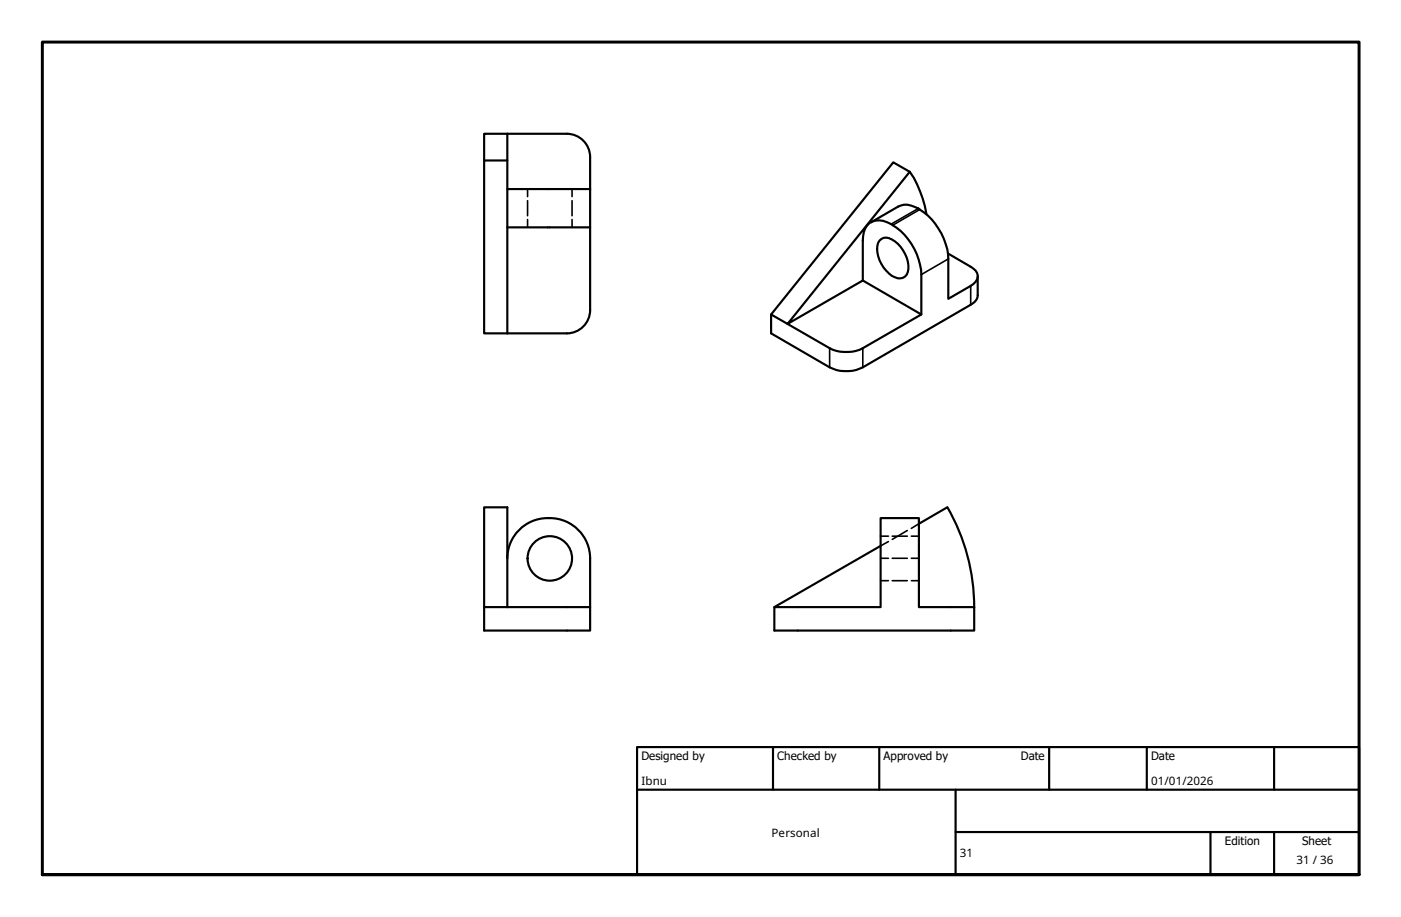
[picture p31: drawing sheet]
<svg xmlns="http://www.w3.org/2000/svg" width="330mm" height="216mm" viewBox="0 0 330 216" stroke-linecap="round" stroke-linejoin="round" font-family="sans-serif">
<defs><g id="words">
<g font-size="2.7">
<text x="151" y="179">Designed by</text>
<text x="183" y="179">Checked by</text>
<text x="208" y="179">Approved by</text>
<text x="240.3" y="178.9">Date</text>
<text x="271" y="178.9">Date</text>
<text x="151" y="184.8">Ibnu</text>
<text x="271" y="184.8">01/01/2026</text>
<text x="181.7" y="197">Personal</text>
<text x="226" y="201.9">31</text>
<text x="288.4" y="199">Edition</text>
<text x="305.2" y="203.4">31 / 36</text>
<text x="306.6" y="199">Sheet</text>
</g>
</g></defs>
<!-- layer: Visible (ISO) -->
<g fill="none" stroke="#000" stroke-width=".51">
<path d="M119.4 31.5v47M119.4 37.8h-5.4v40.7h5.4M119.4 31.5h-5.4v6.3M119.4 31.5h14.1M133.4 31.5a5.5 5.5 0 0 1 5.5 5.5M138.9 37v7.5M210.3 38.2l3.9 2.2-28.8 35.9 17.7-10.3v-9.4a4.4 4.4 0 0 1 2.3-4.5 5.3 5.3 0 0 1 4.8 .9 14.8 14.8 0 0 1 6.7 11.6v9.4l-13.8 8a8.9 8.9 0 0 1-7.8 0l-13.8-8zM119.4 44.5h19.5M138.9 44.5v9h-19.5M138.9 53.5v19.5M205.1 52.3l6.4-3.7a4.7 4.7 0 0 1 5 .7 15.1 15.1 0 0 1 6.8 11.7v9.4l5.2-3.1a2.37 2.37 0 0 0 1.2-3.6l-1.2-.9-5.3-3.1M207.1 56.6a2.09 2.09 0 0 1 2.9-.2 7.7 7.7 0 0 1 3.7 7.6 2.03 2.03 0 0 1-3 1.3 7.5 7.5 0 0 1-3.9-8.1z"/>
<path d="M214.2 40.4a25.7 25.7 0 0 1 3.9 10M119.4 78.5h14.1M138.9 73a5.5 5.5 0 0 1-5.5 5.5M203.1 66l13.8 8M230.2 65v4.5a2.56 2.56 0 0 1-1.7 2.3l-25.4 14.7a8.9 8.9 0 0 1-7.8 0l-13.8-8v-4.5M114 119.4h5.4v23.5h-5.4zM223 119.4l-6.7 3.9M223.1 119.5a47 47 0 0 1 6.3 23.5M129.4 122a9.5 9.5 0 0 1 9.5 9.5M129.5 122a9.5 9.5 0 0 0-10.1 9.5M138.9 131.4v11.5M207.3 128.5l-25 14.4"/>
<path d="M114 142.9v5.6h24.9v-5.6h-19.5M182.3 142.9h25v-20.9h9v20.9h13.1v5.6h-47.1z"/>
<circle cx="129.4" cy="131.5" r="5.2"/>
</g>
<!-- layer: Visible Narrow (ISO) -->
<path d="M216.2 49.1l-6.4 3.7M216.5 49.3l-6.3 3.7M223.3 61l-6.4 3.6M228.5 67.3v4.5M195.3 82v4.5M203.1 82v4.5" fill="none" stroke="#000" stroke-width=".38"/>
<!-- layer: Hidden (ISO) -->
<g fill="none" stroke="#000" stroke-width=".38">
<path d="M124.2 44.5v1.8M124.2 47.2v3.6M124.2 51.7v1.8M134.7 44.5v1.8M134.7 47.2v3.6M134.7 51.7v1.8M207.3 131.4h1.9M207.3 136.7h1.9M207.3 126.2h1.9M209.2 127.5l-1.9 1M210.1 131.4h3.5M210.1 136.7h3.5"/>
<path d="M210.1 126.2h3.5M213.6 124.9l-3.5 2.1M214.6 131.4h1.7M214.6 136.7h1.7M214.6 126.2h1.7M216.3 123.3l-1.7 1.1"/>
</g>
<!-- layer: Border (ISO) -->
<path d="M10 205.9v-196h310v196h-310h310" fill="none" stroke="#000" stroke-width=".7"/>
<!-- layer: Title (ISO) -->
<path d="M150 175.9h170v30h-170zM182 175.9v10M207 175.9v10M247 175.9v10M270 175.9v10M300 175.9v10M150 185.9h170M225 195.9h95M225 185.9v20M285 195.9v10M300 195.9v10" fill="none" stroke="#000" stroke-width=".51"/>
<use href="#words"/>
</svg>
